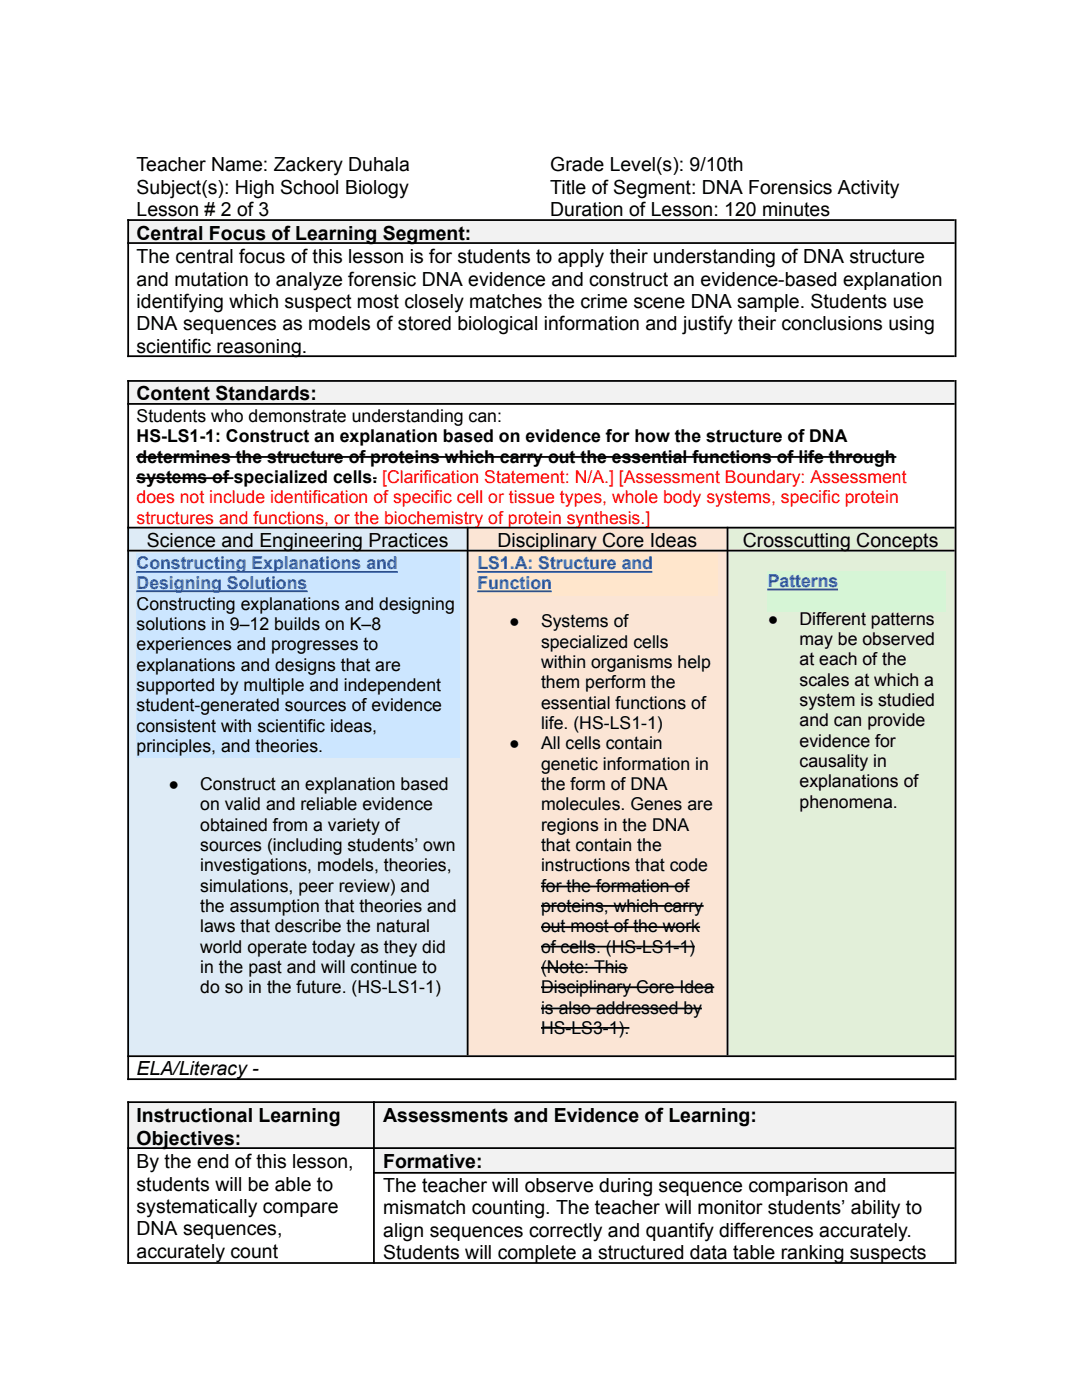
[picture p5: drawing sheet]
<svg xmlns="http://www.w3.org/2000/svg" width="216mm" height="279mm" viewBox="0 0 216 279" stroke-linecap="round" stroke-linejoin="round" font-family="sans-serif">
<defs><g id="words">
<g font-size="3.9">
<text x="27.3" y="34.2">Teacher Name: Zackery Duhala</text>
<text x="109.8" y="34.2">Grade Level(s): 9/10th</text>
<text x="27.3" y="38.6">Subject(s): High School Biology</text>
<text x="109.8" y="38.6">Title of Segment: DNA Forensics Activity</text>
<text x="27.3" y="43.1">Lesson # 2 of 3</text>
<text x="27.3" y="47.8">Central Focus of Learning Segment:</text>
<text x="109.8" y="43.1">Duration of Lesson: 120 minutes</text>
<text x="27.3" y="52.5">The central focus of this lesson is for students to apply their understanding of DNA structure</text>
<text x="27.3" y="57">and mutation to analyze forensic DNA evidence and construct an evidence-based explanation</text>
<text x="27.3" y="61.5">identifying which suspect most closely matches the crime scene DNA sample. Students use</text>
<text x="27.3" y="65.9">DNA sequences as models of stored biological information and justify their conclusions using</text>
<text x="27.3" y="70.4">scientific reasoning.</text>
<text x="27.3" y="79.9">Content Standards:</text>
<text x="29.3" y="109.2">Science and Engineering Practices</text>
<text x="99.3" y="109.2">Disciplinary Core Ideas</text>
<text x="148.2" y="109.2">Crosscutting Concepts</text>
<text x="27.3" y="214.5">ELA/Literacy -</text>
<text x="27.3" y="224">Instructional Learning</text>
<text x="76.5" y="224">Assessments and Evidence of Learning:</text>
<text x="27.3" y="228.4">Objectives:</text>
<text x="27.3" y="233.2">By the end of this lesson,</text>
<text x="76.5" y="233.2">Formative:</text>
<text x="27.3" y="237.6">students will be able to</text>
<text x="76.5" y="237.9">The teacher will observe during sequence comparison and</text>
<text x="27.3" y="242.1">systematically compare</text>
<text x="76.5" y="242.4">mismatch counting. The teacher will monitor students’ ability to</text>
<text x="27.3" y="246.6">DNA sequences,</text>
<text x="27.3" y="251">accurately count</text>
<text x="76.5" y="246.8">align sequences correctly and quantify differences accurately.</text>
<text x="76.5" y="251.3">Students will complete a structured data table ranking suspects</text>
</g>
<g font-size="3.5">
<text x="27.3" y="84.2">Students who demonstrate understanding can:</text>
<text x="27.3" y="88.3">HS-LS1-1: Construct an explanation based on evidence for how the structure of DNA</text>
<text x="27.3" y="92.4">determines the structure of proteins which carry out the essential functions of life through</text>
<text x="27.3" y="96.4">systems of specialized cells. [Clarification Statement: N/A.] [Assessment Boundary: Assessment</text>
<text x="27.3" y="121.7">Constructing explanations and designing</text>
<text x="27.3" y="125.7">solutions in 9–12 builds on K–8</text>
<text x="101.6" y="125.2">●</text>
<text x="107.9" y="125.2">Systems of</text>
<text x="153.2" y="124.7">●</text>
<text x="159.5" y="124.7">Different patterns</text>
<text x="27.3" y="129.8">experiences and progresses to</text>
<text x="107.9" y="129.3">specialized cells</text>
<text x="159.5" y="128.7">may be observed</text>
<text x="27.3" y="133.9">explanations and designs that are</text>
<text x="27.3" y="137.9">supported by multiple and independent</text>
<text x="107.9" y="133.3">within organisms help</text>
<text x="107.9" y="137.4">them perform the</text>
<text x="159.5" y="132.8">at each of the</text>
<text x="159.5" y="136.9">scales at which a</text>
<text x="27.3" y="142">student-generated sources of evidence</text>
<text x="107.9" y="141.4">essential functions of</text>
<text x="159.5" y="140.9">system is studied</text>
<text x="27.3" y="146">consistent with scientific ideas,</text>
<text x="101.6" y="149.6">●</text>
<text x="107.9" y="145.5">life. (HS-LS1-1)</text>
<text x="107.9" y="149.6">All cells contain</text>
<text x="159.5" y="145">and can provide</text>
<text x="159.5" y="149">evidence for</text>
<text x="27.3" y="150.1">principles, and theories.</text>
<text x="107.9" y="153.6">genetic information in</text>
<text x="159.5" y="153.1">causality in</text>
<text x="33.6" y="157.7">●</text>
<text x="40" y="157.7">Construct an explanation based</text>
<text x="40" y="161.7">on valid and reliable evidence</text>
<text x="107.9" y="157.7">the form of DNA</text>
<text x="107.9" y="161.7">molecules. Genes are</text>
<text x="159.5" y="157.1">explanations of</text>
<text x="159.5" y="161.2">phenomena.</text>
<text x="40" y="165.8">obtained from a variety of</text>
<text x="107.9" y="165.8">regions in the DNA</text>
<text x="40" y="169.8">sources (including students’ own</text>
<text x="40" y="173.9">investigations, models, theories,</text>
<text x="107.9" y="169.8">that contain the</text>
<text x="107.9" y="173.9">instructions that code</text>
<text x="40" y="178">simulations, peer review) and</text>
<text x="107.9" y="178">for the formation of</text>
<text x="40" y="182">the assumption that theories and</text>
<text x="107.9" y="182">proteins, which carry</text>
<text x="40" y="186.1">laws that describe the natural</text>
<text x="40" y="190.1">world operate today as they did</text>
<text x="107.9" y="186.1">out most of the work</text>
<text x="107.9" y="190.1">of cells. (HS-LS1-1)</text>
<text x="40" y="194.2">in the past and will continue to</text>
<text x="107.9" y="194.2">(Note: This</text>
<text x="40" y="198.2">do so in the future. (HS-LS1-1)</text>
<text x="107.9" y="198.2">Disciplinary Core Idea</text>
<text x="107.9" y="202.3">is also addressed by</text>
<text x="107.9" y="206.4">HS-LS3-1).</text>
</g>
<g font-size="3.5" fill="#f00">
<text x="27.3" y="100.5">does not include identification of specific cell or tissue types, whole body systems, specific protein</text>
<text x="27.3" y="104.5">structures and functions, or the biochemistry of protein synthesis.]</text>
</g>
<g font-size="3.5" fill="#15c">
<text x="27.3" y="113.6">Constructing Explanations and</text>
<text x="95.2" y="113.6">LS1.A: Structure and</text>
<text x="27.3" y="117.6">Designing Solutions</text>
<text x="95.2" y="117.6">Function</text>
<text x="153.2" y="117.1">Patterns</text>
</g>
</g></defs>
<g fill="#f2f2f2">
<path d="M25.4 44h165.1v4.5h-165.1z"/>
<path d="M25.4 75.9h165.1v4.8h-165.1z"/>
</g>
<path d="M25.4 105.3h68v4.8h-68z" fill="#deebf6"/>
<path d="M93.4 105.3h51.6v4.8h-51.6z" fill="#fbe5d5"/>
<path d="M145 105.3h45.5v4.8h-45.5z" fill="#e2efd9"/>
<path d="M25.4 110.1h68v100.5h-68z" fill="#deebf6"/>
<path d="M93.4 110.1h51.6v100.5h-51.6z" fill="#fbe5d5"/>
<path d="M145 110.1h45.5v100.5h-45.5z" fill="#e2efd9"/>
<g fill="#f2f2f2">
<path d="M25.4 220.1h49.2v9.2h-49.2z"/>
<path d="M74.6 220.1h115.9v9.2h-115.9z"/>
<path d="M74.6 229.3h115.9v4.8h-115.9z"/>
</g>
<g fill="#fff">
<path d="M27.2 80.9h161.5v4.5h-161.5z"/>
<path d="M27.2 85h161.5v4.6h-161.5z"/>
<path d="M27.2 88.9h161.5v4.6h-161.5z"/>
<path d="M27.2 93.1h161.5v4.6h-161.5z"/>
<path d="M27.2 97h161.5v4.6h-161.5z"/>
<path d="M27.2 101.2h161.5v4.1h-161.5z"/>
</g>
<g fill="#cce6ff">
<path d="M27.2 110.4h64.5v4.6h-64.5z"/>
<path d="M27.2 114.3h64.5v4.6h-64.5z"/>
<path d="M27.2 118.5h64.5v4.6h-64.5z"/>
<path d="M27.2 122.4h64.5v4.6h-64.5z"/>
<path d="M27.2 126.6h64.5v4.6h-64.5z"/>
<path d="M27.2 130.5h64.5v4.6h-64.5z"/>
<path d="M27.2 134.8h64.5v4.5h-64.5z"/>
<path d="M27.2 138.6h64.5v4.6h-64.5z"/>
<path d="M27.2 142.9h64.5v4.6h-64.5z"/>
<path d="M27.2 146.8h64.5v4.5h-64.5z"/>
</g>
<g fill="#ffe6cc">
<path d="M95.2 110.4h48v4.6h-48z"/>
<path d="M95.2 114.3h48v4.6h-48z"/>
</g>
<path d="M153.1 113.9h35.6v8.2h-35.6z" fill="#d6f5d6"/>
<path d="M27.2 211h161.5v4.4h-161.5z" fill="#fff"/>
<g fill="none" stroke="#000" stroke-width=".35">
<path d="M25.4 43.9h165.1M25.4 48.5h165.1M25.6 43.7v27.6M190.7 43.7v27.6M25.4 71.1h165.1M25.4 76h165.1M25.6 75.8v139.7M190.7 75.8v139.7M25.4 80.6h165.1M27.2 91.2h151.7M27.2 95.4h19.4M74.4 95.4h.7"/>
<path d="M25.4 105.3h165.1M25.4 109.9h165.1M93.3 105.1v105.5M145.2 105.1v105.5M107.9 176.9h29.7M107.9 180.8h32.5M107.9 185h31.8M107.9 188.9h30.7M107.9 193.1h17.3M107.9 197h34.6M25.4 210.8h165.1M25.4 215.4h165.1"/>
<path d="M25.4 220h165.1M25.6 219.8v32.4M74.6 219.8v32.4M107.9 201.3h32.2M107.9 205.1h17.7M190.7 219.8v32.4M25.4 229.1h165.1M74.4 234.1h116.1M25.4 252.1h165.1"/>
</g>
<path d="M27.2 114.1h52.2M27.2 118h34.2M95.2 114.1h35M95.2 118h14.9M153.1 117.7h14.1" fill="none" stroke="#15c" stroke-width=".35"/>
<use href="#words"/>
</svg>
